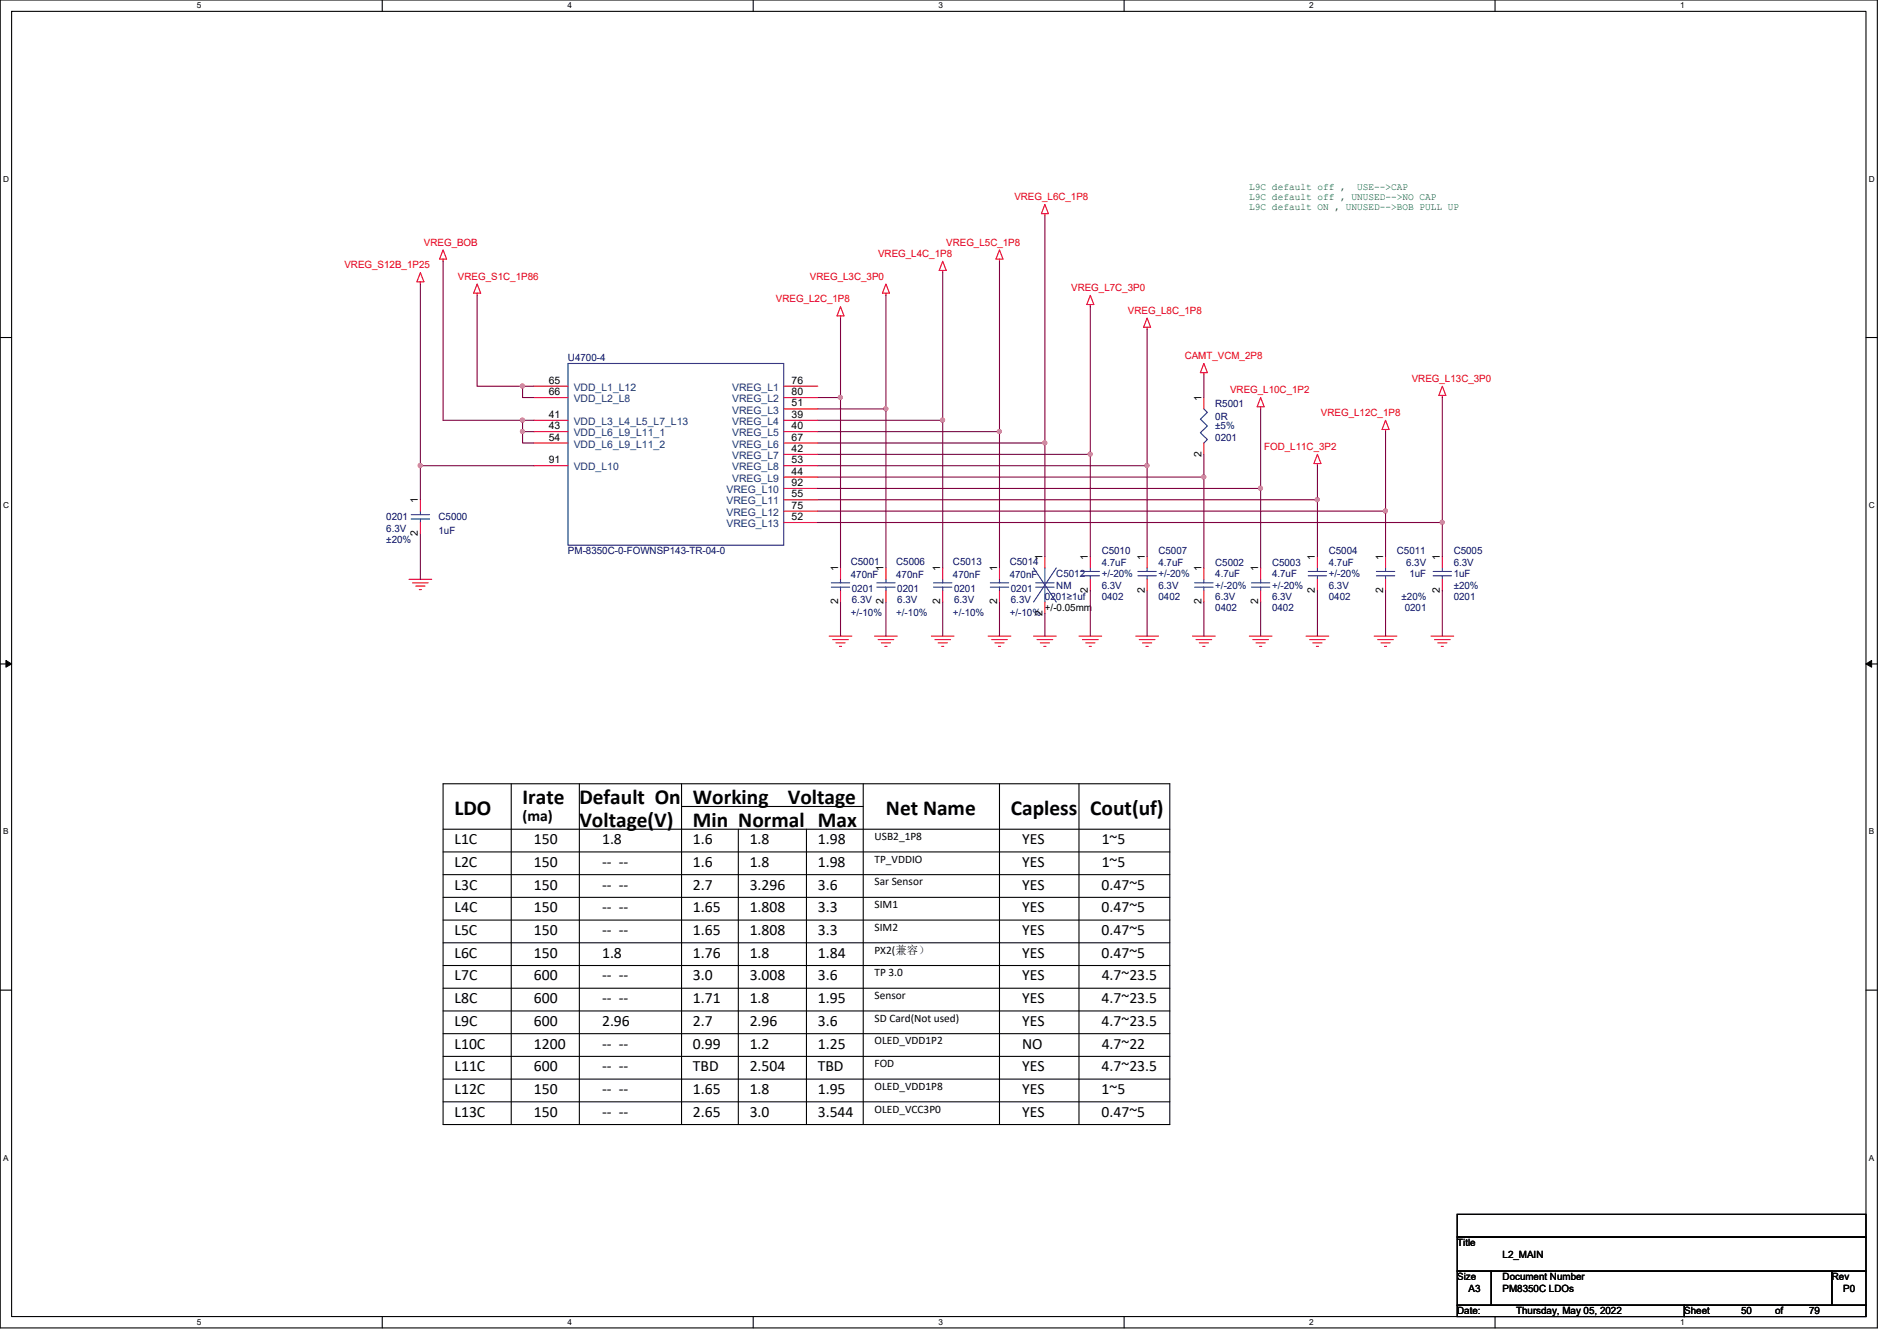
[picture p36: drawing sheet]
<svg xmlns="http://www.w3.org/2000/svg" width="297mm" height="210mm" viewBox="0 0 297 210" stroke-linecap="round" stroke-linejoin="round" font-family="sans-serif">
<defs><g id="words">
<g font-size="3.3">
<text x="81.8" y="125.9">Irate</text>
<text x="90.7" y="125.9">Default On</text>
<text x="108.5" y="125.9">Working</text>
<text x="123.4" y="125.9">Voltage</text>
<text x="71.2" y="127.6">LDO</text>
<text x="90.7" y="129.4">Voltage(V)</text>
<text x="108.5" y="129.4">Min Normal Max</text>
<text x="138.7" y="127.6">Net Name</text>
<text x="158.3" y="127.6">Capless</text>
<text x="170.7" y="127.6">Cout(uf)</text>
</g>
<g font-size="2.5">
<text x="81.8" y="128.6">(ma)</text>
<text x="71.2" y="132.1">L1C</text>
<text x="71.2" y="135.7">L2C</text>
<text x="83.6" y="135.7">150</text>
<text x="83.6" y="132.1">150</text>
<text x="94.3" y="132.1">1.8</text>
<text x="94.3" y="135.7">-- --</text>
<text x="108.5" y="135.7">1.6</text>
<text x="108.5" y="132.1">1.6</text>
<text x="117.4" y="135.7">1.8</text>
<text x="117.4" y="132.1">1.8</text>
<text x="128.1" y="135.7">1.98</text>
<text x="128.1" y="132.1">1.98</text>
<text x="160.1" y="135.7">YES</text>
<text x="160.1" y="132.1">YES</text>
<text x="172.5" y="132.1">1~5</text>
<text x="172.5" y="135.7">1~5</text>
<text x="71.2" y="139.2">L3C</text>
<text x="71.2" y="142.8">L4C</text>
<text x="83.6" y="142.8">150</text>
<text x="83.6" y="139.2">150</text>
<text x="94.3" y="142.8">-- --</text>
<text x="94.3" y="139.2">-- --</text>
<text x="108.5" y="139.2">2.7</text>
<text x="108.5" y="142.8">1.65</text>
<text x="117.4" y="142.8">1.808</text>
<text x="117.4" y="139.2">3.296</text>
<text x="128.1" y="139.2">3.6</text>
<text x="128.1" y="142.8">3.3</text>
<text x="160.1" y="142.8">YES</text>
<text x="160.1" y="139.2">YES</text>
<text x="172.5" y="142.8">0.47~5</text>
<text x="172.5" y="139.2">0.47~5</text>
<text x="71.2" y="146.3">L5C</text>
<text x="71.2" y="149.9">L6C</text>
<text x="83.6" y="146.3">150</text>
<text x="83.6" y="149.9">150</text>
<text x="94.3" y="149.9">1.8</text>
<text x="94.3" y="146.3">-- --</text>
<text x="108.5" y="149.9">1.76</text>
<text x="108.5" y="146.3">1.65</text>
<text x="117.4" y="149.9">1.8</text>
<text x="117.4" y="146.3">1.808</text>
<text x="128.1" y="149.9">1.84</text>
<text x="128.1" y="146.3">3.3</text>
<text x="160.1" y="146.3">YES</text>
<text x="160.1" y="149.9">YES</text>
<text x="172.5" y="146.3">0.47~5</text>
<text x="172.5" y="149.9">0.47~5</text>
<text x="71.2" y="153.5">L7C</text>
<text x="83.6" y="153.5">600</text>
<text x="94.3" y="153.5">-- --</text>
<text x="108.5" y="153.5">3.0</text>
<text x="117.4" y="153.5">3.008</text>
<text x="128.1" y="153.5">3.6</text>
<text x="160.1" y="153.5">YES</text>
<text x="172.5" y="153.5">4.7~23.5</text>
<text x="71.2" y="160.6">L9C</text>
<text x="71.2" y="157">L8C</text>
<text x="83.6" y="157">600</text>
<text x="83.6" y="160.6">600</text>
<text x="94.3" y="160.6">2.96</text>
<text x="94.3" y="157">-- --</text>
<text x="108.5" y="157">1.71</text>
<text x="108.5" y="160.6">2.7</text>
<text x="117.4" y="157">1.8</text>
<text x="117.4" y="160.6">2.96</text>
<text x="128.1" y="160.6">3.6</text>
<text x="128.1" y="157">1.95</text>
<text x="160.1" y="157">YES</text>
<text x="160.1" y="160.6">YES</text>
<text x="172.5" y="157">4.7~23.5</text>
<text x="172.5" y="160.6">4.7~23.5</text>
<text x="71.2" y="164.1">L10C</text>
<text x="71.2" y="167.7">L11C</text>
<text x="83.6" y="164.1">1200</text>
<text x="83.6" y="167.7">600</text>
<text x="94.3" y="164.1">-- --</text>
<text x="94.3" y="167.7">-- --</text>
<text x="108.5" y="164.1">0.99</text>
<text x="108.5" y="167.7">TBD</text>
<text x="117.4" y="167.7">2.504</text>
<text x="117.4" y="164.1">1.2</text>
<text x="128.1" y="167.7">TBD</text>
<text x="128.1" y="164.1">1.25</text>
<text x="160.1" y="164.1">NO</text>
<text x="160.1" y="167.7">YES</text>
<text x="172.5" y="167.7">4.7~23.5</text>
<text x="172.5" y="164.1">4.7~22</text>
<text x="71.2" y="171.2">L12C</text>
<text x="83.6" y="171.2">150</text>
<text x="94.3" y="171.2">-- --</text>
<text x="108.5" y="171.2">1.65</text>
<text x="117.4" y="171.2">1.8</text>
<text x="128.1" y="171.2">1.95</text>
<text x="160.1" y="171.2">YES</text>
<text x="172.5" y="171.2">1~5</text>
<text x="71.2" y="174.8">L13C</text>
<text x="83.6" y="174.8">150</text>
<text x="94.3" y="174.8">-- --</text>
<text x="108.5" y="174.8">2.65</text>
<text x="117.4" y="174.8">3.0</text>
<text x="128.1" y="174.8">3.544</text>
<text x="160.1" y="174.8">YES</text>
<text x="172.5" y="174.8">0.47~5</text>
</g>
<g font-size="1.8">
<text x="136.9" y="131.5">USB2_1P8</text>
<text x="136.9" y="135">TP_VDDIO</text>
<text x="136.9" y="138.6">Sar Sensor</text>
<text x="136.9" y="142.2">SIM1</text>
<text x="136.9" y="145.7">SIM2</text>
<text x="136.9" y="149.3">PX2(兼兼）</text>
<text x="136.9" y="152.8">TP 3.0</text>
<text x="136.9" y="159.9">SD Card(Not used)</text>
<text x="136.9" y="156.4">Sensor</text>
<text x="136.9" y="163.5">OLED_VDD1P2</text>
<text x="136.9" y="167">FOD</text>
<text x="136.9" y="170.6">OLED_VDD1P8</text>
<text x="136.9" y="174.2">OLED_VCC3P0</text>
</g>
<g font-size="1.6" fill="#008000">
<text x="195.6" y="29.7">L9C default off ,</text>
<text x="212.5" y="29.7">USE--&gt;CAP</text>
<text x="195.6" y="31.2">L9C default off , UNUSED--&gt;NO CAP</text>
<text x="195.6" y="32.8">L9C default ON , UNUSED--&gt;BOB PULL UP</text>
</g>
<g font-size="1.6" fill="#f00">
<text x="158.8" y="31.3">VREG_L6C_1P8</text>
<text x="53.9" y="42">VREG_S12B_1P25</text>
<text x="66.4" y="38.4">VREG_BOB</text>
<text x="137.5" y="40.2">VREG_L4C_1P8</text>
<text x="148.2" y="38.4">VREG_L5C_1P8</text>
<text x="71.7" y="43.8">VREG_S1C_1P86</text>
<text x="121.5" y="47.3">VREG_L2C_1P8</text>
<text x="126.8" y="43.8">VREG_L3C_3P0</text>
<text x="167.7" y="45.6">VREG_L7C_3P0</text>
<text x="176.6" y="49.1">VREG_L8C_1P8</text>
<text x="185.5" y="56.2">CAMT_VCM_2P8</text>
<text x="221.1" y="59.8">VREG_L13C_3P0</text>
<text x="192.6" y="61.6">VREG_L10C_1P2</text>
<text x="206.8" y="65.1">VREG_L12C_1P8</text>
<text x="197.9" y="70.4">FOD_L11C_3P2</text>
</g>
<g font-size="1.6" fill="#000080">
<text x="88.9" y="56.6">U4700-4</text>
<text x="190.3" y="63.7">R5001</text>
<text x="190.3" y="65.8">0R</text>
<text x="190.3" y="67.2">±5%</text>
<text x="190.3" y="69">0201</text>
<text x="60.5" y="81.4">0201</text>
<text x="60.5" y="83.2">6.3V</text>
<text x="68.7" y="81.4">C5000</text>
<text x="68.7" y="83.6">1uF</text>
<text x="60.5" y="85">±20%</text>
<text x="88.9" y="86.8">PM-8350C-0-FOWNSP143-TR-04-0</text>
<text x="133.2" y="88.4">C5001</text>
<text x="140.3" y="88.4">C5006</text>
<text x="149.2" y="88.4">C5013</text>
<text x="158.1" y="88.4">C5014</text>
<text x="172.5" y="86.8">C5010</text>
<text x="172.5" y="88.6">4.7uF</text>
<text x="181.4" y="86.8">C5007</text>
<text x="181.4" y="88.6">4.7uF</text>
<text x="190.3" y="88.6">C5002</text>
<text x="199.2" y="88.6">C5003</text>
<text x="208.1" y="86.8">C5004</text>
<text x="208.1" y="88.6">4.7uF</text>
<text x="218.7" y="86.8">C5011</text>
<text x="220.2" y="88.6">6.3V</text>
<text x="227.6" y="86.8">C5005</text>
<text x="227.6" y="88.6">6.3V</text>
<text x="133.2" y="90.5">470nF</text>
<text x="133.4" y="92.7">0201</text>
<text x="133.4" y="94.4">6.3V</text>
<text x="140.3" y="90.5">470nF</text>
<text x="140.5" y="92.7">0201</text>
<text x="140.5" y="94.4">6.3V</text>
<text x="149.2" y="90.5">470nF</text>
<text x="149.4" y="92.7">0201</text>
<text x="149.4" y="94.4">6.3V</text>
<text x="158.1" y="90.5">470nF</text>
<text x="158.3" y="92.7">0201</text>
<text x="158.3" y="94.4">6.3V</text>
<text x="163.6" y="93.9">0201≥1uf</text>
<text x="165.4" y="90.3">C5012</text>
<text x="165.4" y="92.1">NM</text>
<text x="172.5" y="93.9">0402</text>
<text x="172.5" y="92.1">6.3V</text>
<text x="172.5" y="90.3">+/-20%</text>
<text x="181.4" y="93.9">0402</text>
<text x="181.4" y="92.1">6.3V</text>
<text x="181.4" y="90.3">+/-20%</text>
<text x="190.3" y="90.3">4.7uF</text>
<text x="190.3" y="95.7">0402</text>
<text x="190.3" y="93.9">6.3V</text>
<text x="190.3" y="92.1">+/-20%</text>
<text x="199.2" y="90.3">4.7uF</text>
<text x="199.2" y="95.7">0402</text>
<text x="199.2" y="93.9">6.3V</text>
<text x="199.2" y="92.1">+/-20%</text>
<text x="208.1" y="93.9">0402</text>
<text x="208.1" y="92.1">6.3V</text>
<text x="208.1" y="90.3">+/-20%</text>
<text x="219.5" y="93.9">±20%</text>
<text x="220" y="95.7">0201</text>
<text x="220.7" y="90.3">1uF</text>
<text x="227.6" y="90.3">1uF</text>
<text x="227.6" y="93.9">0201</text>
<text x="227.6" y="92.1">±20%</text>
<text x="133.2" y="96.4">+/-10%</text>
<text x="140.3" y="96.4">+/-10%</text>
<text x="149.2" y="96.4">+/-10%</text>
<text x="158.1" y="96.4">+/-10%</text>
</g>
<g font-size="1.6">
<text x="85.9" y="60.1">65</text>
<text x="85.9" y="61.8">66</text>
<text x="85.9" y="65.4">41</text>
<text x="123.9" y="60.1">76</text>
<text x="123.9" y="61.8">80</text>
<text x="123.9" y="63.6">51</text>
<text x="123.9" y="65.4">39</text>
<text x="188.1" y="62.8" transform="rotate(-90 188.1 62.8)">1</text>
<text x="85.9" y="67.2">43</text>
<text x="85.9" y="69">54</text>
<text x="123.9" y="67.2">40</text>
<text x="123.9" y="69">67</text>
<text x="123.9" y="70.7">42</text>
<text x="188.1" y="71.5" transform="rotate(-90 188.1 71.5)">2</text>
<text x="85.9" y="72.5">91</text>
<text x="123.9" y="72.5">53</text>
<text x="123.9" y="74.3">44</text>
<text x="123.9" y="76.1">92</text>
<text x="123.9" y="77.9">55</text>
<text x="65.4" y="83.9" transform="rotate(-90 65.4 83.9)">2</text>
<text x="65.4" y="78.8" transform="rotate(-90 65.4 78.8)">1</text>
<text x="123.9" y="79.6">75</text>
<text x="123.9" y="81.4">52</text>
<text x="131.2" y="89.5" transform="rotate(-90 131.2 89.5)">1</text>
<text x="138.3" y="89.5" transform="rotate(-90 138.3 89.5)">1</text>
<text x="147.2" y="89.5" transform="rotate(-90 147.2 89.5)">1</text>
<text x="156.1" y="89.5" transform="rotate(-90 156.1 89.5)">1</text>
<text x="163.2" y="87.7" transform="rotate(-90 163.2 87.7)">1</text>
<text x="170.3" y="87.7" transform="rotate(-90 170.3 87.7)">1</text>
<text x="179.2" y="87.7" transform="rotate(-90 179.2 87.7)">1</text>
<text x="188.1" y="89.5" transform="rotate(-90 188.1 89.5)">1</text>
<text x="197" y="89.5" transform="rotate(-90 197 89.5)">1</text>
<text x="205.9" y="87.7" transform="rotate(-90 205.9 87.7)">1</text>
<text x="216.6" y="87.7" transform="rotate(-90 216.6 87.7)">1</text>
<text x="225.5" y="87.7" transform="rotate(-90 225.5 87.7)">1</text>
<text x="131.2" y="94.6" transform="rotate(-90 131.2 94.6)">2</text>
<text x="138.3" y="94.6" transform="rotate(-90 138.3 94.6)">2</text>
<text x="147.2" y="94.6" transform="rotate(-90 147.2 94.6)">2</text>
<text x="156.1" y="94.6" transform="rotate(-90 156.1 94.6)">2</text>
<text x="163.6" y="95.7">+/-0.05mm</text>
<text x="170.3" y="92.8" transform="rotate(-90 170.3 92.8)">2</text>
<text x="179.2" y="92.8" transform="rotate(-90 179.2 92.8)">2</text>
<text x="188.1" y="94.6" transform="rotate(-90 188.1 94.6)">2</text>
<text x="197" y="94.6" transform="rotate(-90 197 94.6)">2</text>
<text x="205.9" y="92.8" transform="rotate(-90 205.9 92.8)">2</text>
<text x="216.6" y="92.8" transform="rotate(-90 216.6 92.8)">2</text>
<text x="225.5" y="92.8" transform="rotate(-90 225.5 92.8)">2</text>
<text x="163.2" y="96.4" transform="rotate(-90 163.2 96.4)">2</text>
<text x="228.2" y="195.1">Title</text>
<text x="235.3" y="196.8">L2_MAIN</text>
<text x="228.2" y="200.4">Size</text>
<text x="230" y="202.2">A3</text>
<text x="235.3" y="200.4">Document Number</text>
<text x="235.3" y="202.2">PM8350C LDOs</text>
<text x="286.8" y="200.4">Rev</text>
<text x="288.6" y="202.2">P0</text>
<text x="228.2" y="205.7">Date:</text>
<text x="237.4" y="205.7">Thursday, May 05, 2022</text>
<text x="263.7" y="205.7">Sheet</text>
<text x="272.6" y="205.7">50</text>
<text x="278" y="205.7">of</text>
<text x="283.3" y="205.7">79</text>
</g>
<g font-size="1.6" fill="#004080">
<text x="89.8" y="61.2">VDD_L1_L12</text>
<text x="89.8" y="62.9">VDD_L2_L8</text>
<text x="114.6" y="61.2">VREG_L1</text>
<text x="114.6" y="62.9">VREG_L2</text>
<text x="114.6" y="64.7">VREG_L3</text>
<text x="89.8" y="66.5">VDD_L3_L4_L5_L7_L13</text>
<text x="89.8" y="68.3">VDD_L6_L9_L11_1</text>
<text x="89.8" y="70.1">VDD_L6_L9_L11_2</text>
<text x="114.6" y="66.5">VREG_L4</text>
<text x="114.6" y="68.3">VREG_L5</text>
<text x="114.6" y="70.1">VREG_L6</text>
<text x="114.6" y="71.8">VREG_L7</text>
<text x="89.8" y="73.6">VDD_L10</text>
<text x="113.7" y="77.2">VREG_L10</text>
<text x="114.6" y="73.6">VREG_L8</text>
<text x="114.6" y="75.4">VREG_L9</text>
<text x="113.7" y="79">VREG_L11</text>
<text x="113.7" y="80.7">VREG_L12</text>
<text x="113.7" y="82.5">VREG_L13</text>
</g>
<g font-size="1.3">
<text x="30.8" y="1.3">5</text>
<text x="88.9" y="1.3">4</text>
<text x="146.9" y="1.3">3</text>
<text x="205" y="1.3">2</text>
<text x="263.1" y="1.3">1</text>
<text x=".5" y="28.4">D</text>
<text x="292.6" y="28.4">D</text>
<text x=".5" y="79.5">C</text>
<text x="292.6" y="79.5">C</text>
<text x=".5" y="130.6">B</text>
<text x="292.6" y="130.6">B</text>
<text x=".5" y="181.7">A</text>
<text x="292.6" y="181.7">A</text>
<text x="30.8" y="207.4">5</text>
<text x="88.9" y="207.4">4</text>
<text x="146.9" y="207.4">3</text>
<text x="205" y="207.4">2</text>
<text x="263.1" y="207.4">1</text>
</g>
</g></defs>
<path d="M0 0h294v207.9h-294zM1.8 1.8h290.4v204.3h-290.4z" fill="none" stroke="#000" stroke-width=".17"/>
<g fill="#fff">
<path d="M30.8 .2h.7v1.4h-.7z"/>
<path d="M30.8 206.2h.7v1.4h-.7z"/>
</g>
<path d="M59.9 0v1.8M59.9 206.1v1.8" fill="none" stroke="#000" stroke-width=".17"/>
<g fill="#fff">
<path d="M88.9 .2h.6v1.4h-.6z"/>
<path d="M88.9 206.2h.6v1.4h-.6z"/>
</g>
<path d="M117.9 0v1.8M117.9 206.1v1.8" fill="none" stroke="#000" stroke-width=".17"/>
<g fill="#fff">
<path d="M146.9 .2h.7v1.4h-.7z"/>
<path d="M146.9 206.2h.7v1.4h-.7z"/>
</g>
<path d="M176 0v1.8M176 206.1v1.8" fill="none" stroke="#000" stroke-width=".17"/>
<g fill="#fff">
<path d="M205 .2h.7v1.4h-.7z"/>
<path d="M205 206.2h.7v1.4h-.7z"/>
</g>
<path d="M234.1 0v1.8M234.1 206.1v1.8" fill="none" stroke="#000" stroke-width=".17"/>
<g fill="#fff">
<path d="M263.1 .2h.7v1.4h-.7z"/>
<path d="M263.1 206.2h.7v1.4h-.7z"/>
<path d="M.5 27.3h.9v1.4h-.9z"/>
<path d="M292.6 27.3h.9v1.4h-.9z"/>
<path d="M.5 78.4h.9v1.4h-.9z"/>
<path d="M292.6 78.4h.9v1.4h-.9z"/>
</g>
<path d="M0 52.8h1.8M292.2 52.8h1.8" fill="none" stroke="#000" stroke-width=".17"/>
<g fill="#fff">
<path d="M.5 129.5h.8v1.4h-.8z"/>
<path d="M292.6 129.5h.9v1.4h-.9z"/>
</g>
<path d="M0 103.9h1.8M292.2 103.9h1.8" fill="none" stroke="#000" stroke-width=".17"/>
<path d="M.9 103.4l.9 .5-.9 .5zM292.2 103.9l.9-.5v1z" fill="#000"/>
<path d="M.9 103.4l.9 .5-.9 .5zM292.2 103.9l.9-.5v1z" fill="none" stroke="#000" stroke-width=".16"/>
<g fill="#fff">
<path d="M.5 180.5h.8v1.4h-.8z"/>
<path d="M292.6 180.5h.9v1.4h-.9z"/>
</g>
<g fill="none" stroke="#000" stroke-width=".17">
<path d="M69.4 122.7h113.8v53.3h-113.8zM69.4 129.8h113.8M69.4 133.3h113.8M69.4 136.9h113.8M80 122.7v53.3M90.7 122.7v53.3M106.7 122.7v53.3M106.7 126.2h28.5M115.6 129.8v46.2M126.3 129.8v46.2M135.2 122.7v53.3M156.5 122.7v53.3"/>
<path d="M168.9 122.7v53.3M0 155h1.8M69.4 140.5h113.8M69.4 144h113.8M69.4 147.6h113.8M69.4 151.1h113.8M69.4 154.7h113.8M69.4 158.2h113.8M292.2 155h1.8M69.4 161.8h113.8M69.4 165.4h113.8M69.4 168.9h113.8"/>
<path d="M69.4 172.5h113.8M228.2 190.1h64v3.5h-64zM228.2 193.6h64v5.4h-64zM228.2 199h5.3v5.3h-5.3zM233.5 199h53.3v5.3h-53.3zM286.8 199h5.4v5.3h-5.4zM228.2 204.3h35.5v1.8h-35.5zM263.7 204.3h28.5v1.8h-28.5z"/>
</g>
<g fill="none" stroke="#f00" stroke-width=".17">
<path d="M69.4 39.1l.5 1.5h-1.1zM156.5 39.1l.6 1.5h-1.1zM163.6 33.4v.4M163.6 32l.6 1.4h-1.1zM65.8 44.1v.4M65.8 42.7l.6 1.4h-1.1zM69.4 40.6v.3M74.7 44.5l.6 1.4h-1.1zM74.7 45.9v.3M131.6 49.4v.4M131.6 48l.6 1.4h-1.1zM138.7 44.5l.6 1.4h-1.1z"/>
<path d="M138.7 45.9v.3M147.6 40.9l.6 1.4h-1.1zM147.6 42.3v.4M156.5 40.6v.3M170.7 46.2l.6 1.5h-1.1zM170.7 47.7v.3M179.6 49.8l.6 1.4h-1.1zM179.6 51.2v.4M188.5 56.9l.6 1.4h-1.1zM188.5 58.3v.4M65.8 78.2v1.8M83.6 60.5h5.3"/>
<path d="M83.6 62.2h5.3M83.6 65.8h5.3M83.6 67.6h5.3M83.6 69.3h5.3M83.6 72.9h5.3M122.7 60.5h5.4M122.7 62.2h5.4M122.7 64h5.4M122.7 65.8h5.4M122.7 67.6h5.4M122.7 69.3h5.4M122.7 71.1h5.4"/>
<path d="M122.7 72.9h5.4M122.7 74.7h5.4M122.7 76.5h5.4M122.7 78.2h5.4M188.5 62.2v1.8M188.5 69.3v1.8M197.4 62.2l.5 1.5h-1.1zM197.4 63.7v.3M206.3 71.1l.5 1.5h-1.1zM206.3 72.6v.3M217 65.8l.5 1.4h-1.1zM217 67.2v.4"/>
<path d="M225.8 60.5l.6 1.4h-1.1zM225.8 61.9v.3M64 90.7h3.6M64.6 91.2h2.5M65.1 91.7h1.4M65.7 92.3h.3M65.8 81.8v1.8M122.7 80h5.4M122.7 81.8h5.4M129.8 99.6h3.6M131.6 88.9v1.8M131.6 92.5v1.7"/>
<path d="M136.9 99.6h3.6M138.7 88.9v1.8M138.7 92.5v1.7M145.8 99.6h3.6M147.6 88.9v1.8M147.6 92.5v1.7M154.7 99.6h3.6M156.5 88.9v1.8M156.5 92.5v1.7M161.8 99.6h3.6M163.6 87.1v1.8M163.6 94.2v1.8"/>
<path d="M168.9 99.6h3.6M170.7 87.1v1.8M170.7 90.7v1.8M177.8 99.6h3.6M179.6 87.1v1.8M179.6 90.7v1.8M186.7 99.6h3.6M188.5 88.9v1.8M188.5 92.5v1.7M195.6 99.6h3.6M197.4 88.9v1.8M197.4 92.5v1.7"/>
<path d="M204.5 99.6h3.6M206.3 87.1v1.8M206.3 90.7v1.8M215.2 99.6h3.5M217 87.1v1.8M217 90.7v1.8M224.1 99.6h3.5M225.8 87.1v1.8M225.8 90.7v1.8M130.4 100.1h2.4M130.9 100.6h1.4M131.4 101.2h.4"/>
<path d="M137.5 100.1h2.5M138 100.6h1.4M138.6 101.2h.3M146.4 100.1h2.4M146.9 100.6h1.4M147.4 101.2h.4M155.3 100.1h2.4M155.8 100.6h1.4M156.3 101.2h.4M162.4 100.1h2.4M162.9 100.6h1.4M163.4 101.2h.4"/>
<path d="M169.5 100.1h2.5M170 100.6h1.4M170.6 101.2h.3M178.4 100.1h2.4M178.9 100.6h1.4M179.4 101.2h.4M187.3 100.1h2.4M187.8 100.6h1.4M188.3 101.2h.4M196.2 100.1h2.4M196.7 100.6h1.4M197.2 101.2h.4"/>
<path d="M205.1 100.1h2.4M205.6 100.6h1.4M206.1 101.2h.4M215.7 100.1h2.5M216.2 100.6h1.5M216.8 101.2h.3M224.6 100.1h2.5M225.1 100.6h1.5M225.7 101.2h.3"/>
</g>
<g fill="none" stroke="#00f" stroke-width=".17">
<path d="M88.9 56.9h33.8v28.4h-33.8zM188.5 64l.6 .6-1.1 1 1.1 1.1-1.1 1 1.1 1.1-.6 .5M64.4 80.6h2.9M64.4 81.2h2.9M65.8 80v.6M65.8 81.2v.6M130.2 91.2h2.9M130.2 91.9h2.9M131.6 90.7v.5M131.6 91.9v.6M137.3 91.2h2.9M137.3 91.9h2.9"/>
<path d="M138.7 90.7v.5M138.7 91.9v.6M146.2 91.2h2.9M146.2 91.9h2.9M147.6 90.7v.5M147.6 91.9v.6M155.1 91.2h2.8M155.1 91.9h2.8M156.5 90.7v.5M156.5 91.9v.6M161.8 88.9l3.6 5.3M162.2 91.2h2.9"/>
<path d="M162.2 91.9h2.9M163.6 88.9v2.3M163.6 91.9v2.3M165.4 88.9l-3.6 5.3M169.3 89.5h2.9M169.3 90.1h2.9M170.7 88.9v.6M170.7 90.1v.6M178.2 89.5h2.9M178.2 90.1h2.9M179.6 88.9v.6M179.6 90.1v.6"/>
<path d="M187.1 91.2h2.8M187.1 91.9h2.8M188.5 90.7v.5M188.5 91.9v.6M196 91.2h2.8M196 91.9h2.8M197.4 90.7v.5M197.4 91.9v.6M204.8 89.5h2.9M204.8 90.1h2.9M206.3 88.9v.6M206.3 90.1v.6"/>
<path d="M215.5 89.5h2.9M215.5 90.1h2.9M217 88.9v.6M217 90.1v.6M224.4 89.5h2.9M224.4 90.1h2.9M225.8 88.9v.6M225.8 90.1v.6"/>
</g>
<path d="M74.7 46.2v14.3M138.7 46.2v17.8" fill="none" stroke="#800040" stroke-width=".17"/>
<circle cx="138.7" cy="64" r=".32" fill="#f0f"/>
<circle cx="138.7" cy="64" r=".32" fill="none" stroke="#f0f" stroke-width=".17"/>
<path d="M163.6 33.8v35.5M188.5 58.7v3.5M74.7 60.5h7.1M197.4 64v12.5M217 67.6v12.4" fill="none" stroke="#800040" stroke-width=".17"/>
<circle cx="81.8" cy="60.4" r=".32" fill="#f0f"/>
<circle cx="81.8" cy="60.4" r=".32" fill="none" stroke="#f0f" stroke-width=".17"/>
<path d="M147.6 42.7v23.1" fill="none" stroke="#800040" stroke-width=".17"/>
<circle cx="147.6" cy="65.8" r=".32" fill="#f0f"/>
<circle cx="147.6" cy="65.8" r=".32" fill="none" stroke="#f0f" stroke-width=".17"/>
<path d="M128.1 64h10.6M128.1 69.3h35.5M128.1 65.8h19.5" fill="none" stroke="#800040" stroke-width=".17"/>
<circle cx="163.6" cy="69.3" r=".32" fill="#f0f"/>
<circle cx="163.6" cy="69.3" r=".32" fill="none" stroke="#f0f" stroke-width=".17"/>
<path d="M128.1 74.7h60.4" fill="none" stroke="#800040" stroke-width=".17"/>
<circle cx="188.5" cy="74.6" r=".32" fill="#f0f"/>
<circle cx="188.5" cy="74.6" r=".32" fill="none" stroke="#f0f" stroke-width=".17"/>
<path d="M128.1 76.5h69.3M188.5 74.7v14.2" fill="none" stroke="#800040" stroke-width=".17"/>
<circle cx="197.4" cy="76.4" r=".32" fill="#f0f"/>
<circle cx="197.4" cy="76.4" r=".32" fill="none" stroke="#f0f" stroke-width=".17"/>
<path d="M128.1 78.2h78.2M197.4 76.5v12.4" fill="none" stroke="#800040" stroke-width=".17"/>
<circle cx="206.3" cy="78.2" r=".32" fill="#f0f"/>
<circle cx="206.3" cy="78.2" r=".32" fill="none" stroke="#f0f" stroke-width=".17"/>
<path d="M206.3 78.2v8.9M128.1 80h88.9" fill="none" stroke="#800040" stroke-width=".17"/>
<circle cx="216.9" cy="80" r=".32" fill="#f0f"/>
<circle cx="216.9" cy="80" r=".32" fill="none" stroke="#f0f" stroke-width=".17"/>
<path d="M69.4 65.8h12.4M83.6 60.5h-1.8v1.7h1.8M206.3 92.5v7.1" fill="none" stroke="#800040" stroke-width=".17"/>
<circle cx="81.8" cy="65.8" r=".32" fill="#f0f"/>
<circle cx="81.8" cy="65.8" r=".32" fill="none" stroke="#f0f" stroke-width=".17"/>
<path d="M81.8 65.8v1.8h1.8" fill="none" stroke="#800040" stroke-width=".17"/>
<circle cx="81.8" cy="67.5" r=".32" fill="#f0f"/>
<circle cx="81.8" cy="67.5" r=".32" fill="none" stroke="#f0f" stroke-width=".17"/>
<path d="M69.4 40.9v24.9M65.8 72.9h17.8M81.8 65.8h1.8M81.8 67.6v1.7h1.8" fill="none" stroke="#800040" stroke-width=".17"/>
<circle cx="65.8" cy="72.9" r=".32" fill="#f0f"/>
<circle cx="65.8" cy="72.9" r=".32" fill="none" stroke="#f0f" stroke-width=".17"/>
<path d="M65.8 44.5v33.7M156.5 40.9v26.7h-28.4M128.1 62.2h3.5M65.8 83.6v7.1" fill="none" stroke="#800040" stroke-width=".17"/>
<circle cx="156.5" cy="67.5" r=".32" fill="#f0f"/>
<circle cx="156.5" cy="67.5" r=".32" fill="none" stroke="#f0f" stroke-width=".17"/>
<path d="M128.1 71.1h42.6" fill="none" stroke="#800040" stroke-width=".17"/>
<circle cx="170.7" cy="71.1" r=".32" fill="#f0f"/>
<circle cx="170.7" cy="71.1" r=".32" fill="none" stroke="#f0f" stroke-width=".17"/>
<path d="M170.7 48v23.1M128.1 72.9h51.5" fill="none" stroke="#800040" stroke-width=".17"/>
<circle cx="179.6" cy="72.9" r=".32" fill="#f0f"/>
<circle cx="179.6" cy="72.9" r=".32" fill="none" stroke="#f0f" stroke-width=".17"/>
<path d="M179.6 51.6v21.3M128.1 81.8h97.7" fill="none" stroke="#800040" stroke-width=".17"/>
<circle cx="225.8" cy="81.8" r=".32" fill="#f0f"/>
<circle cx="225.8" cy="81.8" r=".32" fill="none" stroke="#f0f" stroke-width=".17"/>
<path d="M131.6 49.8v12.4M225.8 62.2v19.6" fill="none" stroke="#800040" stroke-width=".17"/>
<circle cx="131.6" cy="62.2" r=".32" fill="#f0f"/>
<circle cx="131.6" cy="62.2" r=".32" fill="none" stroke="#f0f" stroke-width=".17"/>
<g fill="none" stroke="#800040" stroke-width=".17">
<path d="M131.6 62.2v26.7M138.7 64v24.9M147.6 65.8v23.1M156.5 67.6v21.3M163.6 69.3v17.8M170.7 71.1v16M179.6 72.9v14.2M188.5 71.1v3.6M206.3 72.9v5.3M131.6 94.2v5.4M138.7 94.2v5.4M147.6 94.2v5.4"/>
<path d="M156.5 94.2v5.4M163.6 96v3.6M170.7 92.5v7.1M179.6 92.5v7.1M188.5 94.2v5.4M197.4 94.2v5.4M217 92.5v7.1M217 80v7.1M225.8 92.5v7.1M225.8 81.8v5.3"/>
</g>
<circle cx="138.7" cy="64" r=".32" fill="#f0f"/>
<circle cx="138.7" cy="64" r=".32" fill="none" stroke="#f0f" stroke-width=".17"/>
<circle cx="81.8" cy="60.4" r=".32" fill="#f0f"/>
<circle cx="81.8" cy="60.4" r=".32" fill="none" stroke="#f0f" stroke-width=".17"/>
<circle cx="147.6" cy="65.8" r=".32" fill="#f0f"/>
<circle cx="147.6" cy="65.8" r=".32" fill="none" stroke="#f0f" stroke-width=".17"/>
<circle cx="163.6" cy="69.3" r=".32" fill="#f0f"/>
<circle cx="163.6" cy="69.3" r=".32" fill="none" stroke="#f0f" stroke-width=".17"/>
<circle cx="188.5" cy="74.6" r=".32" fill="#f0f"/>
<circle cx="188.5" cy="74.6" r=".32" fill="none" stroke="#f0f" stroke-width=".17"/>
<circle cx="197.4" cy="76.4" r=".32" fill="#f0f"/>
<circle cx="197.4" cy="76.4" r=".32" fill="none" stroke="#f0f" stroke-width=".17"/>
<circle cx="206.3" cy="78.2" r=".32" fill="#f0f"/>
<circle cx="206.3" cy="78.2" r=".32" fill="none" stroke="#f0f" stroke-width=".17"/>
<circle cx="216.9" cy="80" r=".32" fill="#f0f"/>
<circle cx="216.9" cy="80" r=".32" fill="none" stroke="#f0f" stroke-width=".17"/>
<circle cx="81.8" cy="65.8" r=".32" fill="#f0f"/>
<circle cx="81.8" cy="65.8" r=".32" fill="none" stroke="#f0f" stroke-width=".17"/>
<circle cx="81.8" cy="67.5" r=".32" fill="#f0f"/>
<circle cx="81.8" cy="67.5" r=".32" fill="none" stroke="#f0f" stroke-width=".17"/>
<circle cx="65.8" cy="72.9" r=".32" fill="#f0f"/>
<circle cx="65.8" cy="72.9" r=".32" fill="none" stroke="#f0f" stroke-width=".17"/>
<circle cx="156.5" cy="67.5" r=".32" fill="#f0f"/>
<circle cx="156.5" cy="67.5" r=".32" fill="none" stroke="#f0f" stroke-width=".17"/>
<circle cx="170.7" cy="71.1" r=".32" fill="#f0f"/>
<circle cx="170.7" cy="71.1" r=".32" fill="none" stroke="#f0f" stroke-width=".17"/>
<circle cx="179.6" cy="72.9" r=".32" fill="#f0f"/>
<circle cx="179.6" cy="72.9" r=".32" fill="none" stroke="#f0f" stroke-width=".17"/>
<circle cx="225.8" cy="81.8" r=".32" fill="#f0f"/>
<circle cx="225.8" cy="81.8" r=".32" fill="none" stroke="#f0f" stroke-width=".17"/>
<circle cx="131.6" cy="62.2" r=".32" fill="#f0f"/>
<circle cx="131.6" cy="62.2" r=".32" fill="none" stroke="#f0f" stroke-width=".17"/>
<use href="#words"/>
</svg>
